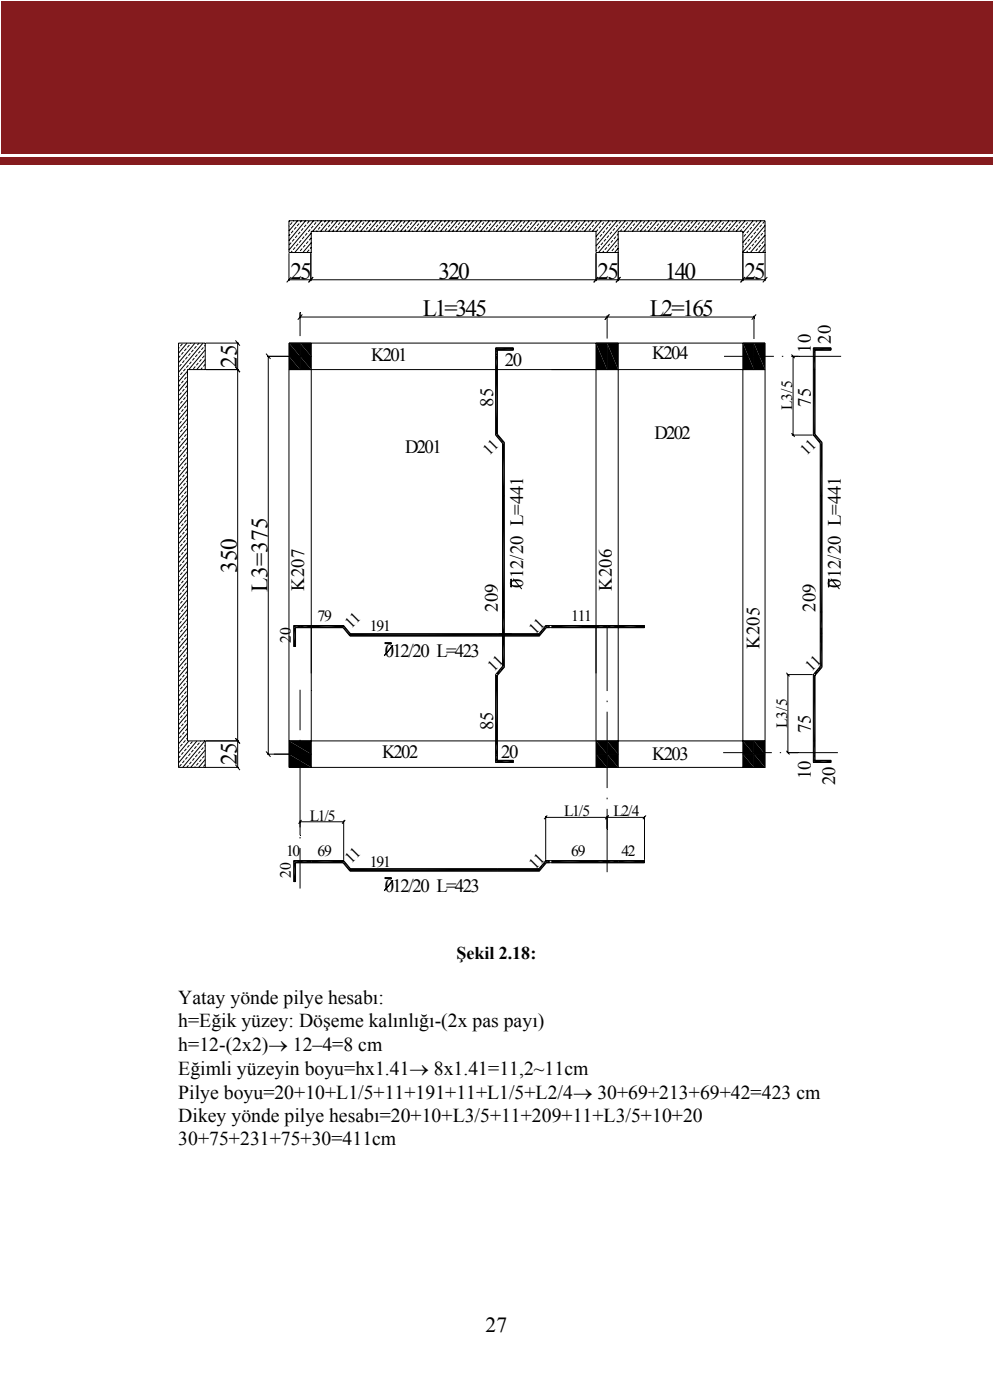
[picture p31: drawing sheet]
<svg xmlns="http://www.w3.org/2000/svg" width="195mm" height="275mm" viewBox="0 0 195 275" stroke-linecap="round" stroke-linejoin="round" font-family="sans-serif">
<defs><g id="words">
<g font-size="4.6">
<text x="57.1" y="54.8">25</text>
<text x="86.1" y="54.8">320</text>
<text x="117.4" y="54.8">25</text>
<text x="130.6" y="54.8">140</text>
<text x="146.3" y="54.8">25</text>
<text x="83.1" y="62.1">L1=345</text>
<text x="127.6" y="62.1">L2=165</text>
<text x="46.5" y="72.3" transform="rotate(-90 46.5 72.3)">25</text>
<text x="46.5" y="112.6" transform="rotate(-90 46.5 112.6)">350</text>
<text x="52.5" y="116.4" transform="rotate(-90 52.5 116.4)">L3=375</text>
<text x="46.5" y="150.4" transform="rotate(-90 46.5 150.4)">25</text>
</g>
<text font-size="4.2" x="95.4" y="261.7">27</text>
<g font-size="3.9">
<text x="35" y="197.3">Yatay yönde pilye hesabı:</text>
<text x="35" y="201.8">h=Eğik yüzey: Döşeme kalınlığı-(2x pas payı)</text>
<text x="35" y="206.5">h=12-(2x2)→ 12–4=8 cm</text>
<text x="35" y="211.3">Eğimli yüzeyin boyu=hx1.41→ 8x1.41=11,2~11cm</text>
<text x="35" y="216">Pilye boyu=20+10+L1/5+11+191+11+L1/5+L2/4→ 30+69+213+69+42=423 cm</text>
<text x="35" y="220.5">Dikey yönde pilye hesabı=20+10+L3/5+11+209+11+L3/5+10+20</text>
<text x="35" y="225">30+75+231+75+30=411cm</text>
</g>
<g font-size="3.7">
<text x="72.9" y="71">K201</text>
<text x="99.2" y="71.9">20</text>
<text x="128.1" y="70.7">K204</text>
<text x="159.3" y="69.3" transform="rotate(-90 159.3 69.3)">10</text>
<text x="163.3" y="67.6" transform="rotate(-90 163.3 67.6)">20</text>
<text x="96.9" y="80" transform="rotate(-90 96.9 80)">85</text>
<text x="159.3" y="80" transform="rotate(-90 159.3 80)">75</text>
<text x="79.6" y="88.9">D201</text>
<text x="128.6" y="86.3">D202</text>
<text x="59.8" y="116.1" transform="rotate(-90 59.8 116.1)">K207</text>
<text x="102.8" y="115.5" transform="rotate(-90 102.8 115.5)">012/20 L=441</text>
<text x="120.2" y="116.1" transform="rotate(-90 120.2 116.1)">K206</text>
<text x="165.2" y="115.5" transform="rotate(-90 165.2 115.5)">012/20 L=441</text>
<text x="97.8" y="120.2" transform="rotate(-90 97.8 120.2)">209</text>
<text x="160.2" y="120.2" transform="rotate(-90 160.2 120.2)">209</text>
<text x="75.6" y="129.2">012/20 L=423</text>
<text x="149.2" y="127.5" transform="rotate(-90 149.2 127.5)">K205</text>
<text x="96.9" y="143.5" transform="rotate(-90 96.9 143.5)">85</text>
<text x="75.1" y="149.1">K202</text>
<text x="98.5" y="149">20</text>
<text x="128.1" y="149.3">K203</text>
<text x="159.3" y="144.1" transform="rotate(-90 159.3 144.1)">75</text>
<text x="159.3" y="153.2" transform="rotate(-90 159.3 153.2)">10</text>
<text x="164.1" y="154.4" transform="rotate(-90 164.1 154.4)">20</text>
<text x="75.6" y="175.4">012/20 L=423</text>
</g>
<text font-size="3.5" x="89.7" y="188.5">Şekil 2.18:</text>
<g font-size="3.1">
<text x="155.6" y="80.6" transform="rotate(-90 155.6 80.6)">L3/5</text>
<text x="96.1" y="89.6" transform="rotate(-45 96.1 89.6)">11</text>
<text x="158.5" y="89.6" transform="rotate(-45 158.5 89.6)">11</text>
<text x="62.4" y="122.1">79</text>
<text x="69" y="123.7" transform="rotate(-45 69 123.7)">11</text>
<text x="72.7" y="124.1">191</text>
<text x="105.1" y="124.8" transform="rotate(-45 105.1 124.8)">11</text>
<text x="112.2" y="122">111</text>
<text x="57.1" y="126.4" transform="rotate(-90 57.1 126.4)">20</text>
<text x="97" y="132.2" transform="rotate(-45 97 132.2)">11</text>
<text x="159.4" y="132.2" transform="rotate(-45 159.4 132.2)">11</text>
<text x="154.6" y="143.1" transform="rotate(-90 154.6 143.1)">L3/5</text>
<text x="60.9" y="161.4">L1/5</text>
<text x="110.8" y="160.4">L1/5</text>
<text x="120.5" y="160.4">L2/4</text>
<text x="56.2" y="168.3">10</text>
<text x="57.1" y="172.6" transform="rotate(-90 57.1 172.6)">20</text>
<text x="62.4" y="168.3">69</text>
<text x="69" y="169.9" transform="rotate(-45 69 169.9)">11</text>
<text x="72.7" y="170.3">191</text>
<text x="105.1" y="171" transform="rotate(-45 105.1 171)">11</text>
<text x="112.2" y="168.2">69</text>
<text x="122.1" y="168.2">42</text>
</g>
</g></defs>
<g fill="#851b1e">
<path d="M.1 .2h194.9v30h-194.9z"/>
<path d="M0 30.9h195v1.5h-195z"/>
</g>
<g fill="#000">
<path d="M56.8 67.4l2.1 2.6h-2.1zM56.8 67.4h2.1v2.6zM56.8 70l2.1 2.6h-2.1zM56.8 70h2.1v2.6zM58.9 67.4l2.3 2.6h-2.3zM58.9 67.4h2.3v2.6zM58.9 70l2.3 2.6h-2.3zM58.9 70h2.3v2.6zM97.4 72.6h.3zM97.4 68.8l.3 1.1h-.3zM97.4 68.8h.3v1.1zM117.1 67.4l2.2 5.2h-2.2z"/>
<path d="M117.1 67.4h2.2v5.2zM119.3 67.4l2.2 5.2h-2.2zM119.3 67.4h2.2v5.2zM145.9 67.4l2.2 5.2h-2.2zM145.9 67.4h2.2v5.2zM148.1 67.4l2.2 5.2h-2.2zM148.1 67.4h2.2v5.2zM159.8 72.6h.3zM159.8 68.8l.3 1.1h-.3zM159.8 68.8h.3v1.1zM97.4 85.3l.5 .2h-.5zM97.4 85.3h.3l.2 .2z"/>
<path d="M97.4 85.5l1.7 1.4h-.5zM97.4 85.5h.5l1.2 1.4zM98.6 86.9l.5 .2h-.4zM98.6 86.9h.5v.2zM98.7 97.4h.4zM159.8 85.3l.5 .2h-.5zM159.8 85.3h.3l.2 .2zM159.8 85.5l1.7 1.4h-.5zM159.8 85.5h.5l1.2 1.4zM161 86.9l.5 .2h-.4zM161 86.9h.5v.2zM161.1 97.4h.4z"/>
<path d="M100.4 113.9h.1zM100.4 113.9l.1 1.4h-.1zM100.4 113.9h.1v1.4zM100.4 115.3h.1zM162.8 113.9h.1zM162.8 113.9l.1 1.4h-.1zM162.8 113.9h.1v1.4zM162.8 115.3h.1zM57.7 123h1.2zM57.7 123l1.2 .4h-1.2zM57.7 123h1.2v.4zM57.7 127.1h.4z"/>
<path d="M58.1 123.4h.8zM67.4 123.4l1.5 1.2h-.5zM67.4 123.4h.5l1 1.2zM75.6 126.3h1.3zM75.6 126.3l1.3 .2h-1.3zM75.6 126.3h1.3v.2zM75.6 126.5h1.3zM97.4 132.8h.3zM97.6 132.4h.4zM98.6 131.1l-.6 1.3h-.4zM98.6 131.1h.5l-1.1 1.3zM98.7 120.2h.4z"/>
<path d="M98.7 124.6h.4zM98.7 125h.4zM98.7 131l.4 .1h-.5zM98.7 131h.4v.1zM98.7 124.4l.4 .2h-.4zM98.7 124.4h.4v.2zM106.8 123.4l-.5 1.2h-.4zM106.8 123.4h.6l-1.1 1.2zM107.2 123h.8zM107.2 123l.8 .4h-1.2zM107.2 123h.8v.4zM107.4 123.4h.6z"/>
<path d="M159.8 132.8h.3zM160 132.4h.4zM161 131.1l-.6 1.3h-.4zM161 131.1h.5l-1.1 1.3zM161.1 120.2h.4zM161.1 124.6h.4zM161.1 125h.4zM161.1 131l.4 .1h-.5zM161.1 131h.4v.1zM161.1 124.4l.4 .2h-.4zM161.1 124.4h.4v.2zM161.1 126.3h.4z"/>
<path d="M161.1 123.4h.4zM56.8 145.6l4.4 2.6h-4.4zM56.8 145.6h4.4v2.6zM56.8 148.2l4.4 2.6h-4.4zM56.8 148.2h4.4v2.6zM97.4 145.6h.3zM97.4 148.2l.3 1.3h-.3zM97.4 148.2h.3v1.3zM97.4 149.5h.3zM97.4 149.5l.3 .4h-.3zM97.4 149.5h.3v.4zM97.4 149.9h.3z"/>
<path d="M117.1 145.6l2.2 2.6h-2.2zM117.1 145.6h2.2v2.6zM117.1 148.2l2.2 2.6h-2.2zM117.1 148.2h2.2v2.6zM119.3 145.6l2.2 2.6h-2.2zM119.3 145.6h2.2v2.6zM119.3 148.2l2.2 2.6h-2.2zM119.3 148.2h2.2v2.6zM145.9 145.6l2.2 2.6h-2.2zM145.9 145.6h2.2v2.6zM145.9 148.2l2.2 2.6h-2.2zM145.9 148.2h2.2v2.6z"/>
<path d="M148.1 145.6l2.2 2.6h-2.2zM148.1 145.6h2.2v2.6zM148.1 148.2l2.2 2.6h-2.2zM148.1 148.2h2.2v2.6zM159.8 145.6h.3zM159.8 148.2l.3 1.3h-.3zM159.8 148.2h.3v1.3zM159.8 149.5h.3zM159.8 149.5l.3 .4h-.3zM159.8 149.5h.3v.4zM159.8 149.9h.3zM57.7 169.2h1.2z"/>
<path d="M57.7 169.2l1.2 .4h-1.2zM57.7 169.2h1.2v.4zM57.7 173.3h.4zM58.1 169.6h.8zM67.4 169.6l1.5 1.2h-.5zM67.4 169.6h.5l1 1.2zM75.6 172.5h1.3zM75.6 172.5l1.3 .2h-1.3zM75.6 172.5h1.3v.2zM75.6 172.7h1.3zM106.8 169.6l-.5 1.2h-.4zM106.8 169.6h.6l-1.1 1.2z"/>
<path d="M107.2 169.2h.8zM107.2 169.2l.8 .4h-1.2zM107.2 169.2h.8v.4zM107.4 169.6h.6z"/>
</g>
<g fill="none" stroke="#000" stroke-width=".2">
<path d="M56.8 43.4h93.5v6.2h-4.4v-4.1h-24.4v4.1h-4.4v-4.1h-55.9v4.1h-4.4zM56.8 49.8v5.4M56.8 55h93.5M56.8 44.4v.1M56.9 43.4l-.1 .1M57 46l-.2 .3M57.2 47.7l-.4 .5M57.2 54.5l-.9 1M57.4 43.7l-.4 .5M57.4 49.3l-.3 .3M57.6 45.3l-.4 .5M57.7 43.4l-.1 .1"/>
<path d="M57.8 47l-.4 .5M58 48.6l-.4 .5M58.2 44.6l-.4 .5M58.4 46.3l-.4 .5M58.5 43.4l-1.7 2M58.6 47.9l-.4 .5M58.8 43.9l-.4 .5M58.8 49.5l-.1 .1M59 45.6l-.4 .4M59.2 47.2l-.4 .5M59.2 43.4l-.2 .3M59.4 48.8l-.4 .5"/>
<path d="M59.6 44.9l-.4 .4M59.8 46.5l-.4 .5M60 48.2l-.4 .4M60 43.4l-3.2 3.9M60.2 44.2l-.4 .4M60.3 45.8l-.3 .5M60.6 47.5l-.4 .4M60.7 43.5l-.4 .4M60.7 49.1l-.4 .4M60.9 45.1l-.3 .5M61.1 49.8v5.4M61.1 46.8l-.4 .4"/>
<path d="M61.2 45.8l-3.3 3.8M61.2 47.7l-1.7 1.9M61.2 49.5l-.1 .1M61.2 48.6l-.3 .2M61.5 54.5l-.9 1M61.5 44.4l-.4 .5M61.6 43.4l-4.8 5.7M62.1 43.7l-.4 .5M62.3 45.3l-.1 .2M62.4 43.4l-.1 .1M62.9 44.6l-.4 .5M63.2 43.4l-1.8 2.1"/>
<path d="M63.5 43.9l-.4 .5M64 43.4l-.3 .3M64.3 44.9l-.4 .4M64.7 43.4l-1.7 2.1M64.9 44.2l-.4 .4M65.4 43.5l-.3 .4M65.6 45.1l-.2 .4M66.2 44.4l-.4 .5M66.3 43.4l-1.7 2.1M66.8 43.7l-.4 .5M67 45.3l-.1 .2M67.1 43.4l-.1 .1"/>
<path d="M67.6 44.6l-.4 .5M67.9 43.4l-1.8 2.1M68.2 43.9l-.4 .5M68.7 43.4l-.3 .3M69 44.9l-.4 .4M69.4 43.4l-1.7 2.1M69.6 44.2l-.4 .4M70.2 43.5l-.4 .4M70.4 45.1l-.3 .4M71 44.4l-.5 .5M71 43.4l-1.7 2.1M71.5 43.7l-.4 .5"/>
<path d="M71.7 45.3l-.1 .2M71.8 43.4l-.1 .1M72.3 44.6l-.4 .5M72.6 43.4l-1.8 2.1M72.9 43.9l-.4 .5M73.4 43.4l-.3 .3M73.7 44.9l-.4 .4M74.2 43.4l-1.8 2.1M74.3 44.2l-.4 .4M74.9 43.5l-.4 .4M75.1 45.1l-.3 .4M75.6 44.4l-.3 .5"/>
<path d="M75.7 43.4l-1.7 2.1M76.2 43.7l-.3 .5M76.4 45.3l-.1 .2M76.5 43.4l-.1 .1M77 44.6l-.4 .5M77.3 43.4l-1.8 2.1M77.6 43.9l-.4 .5M78.1 43.4l-.3 .3M78.4 44.9l-.4 .4M78.9 43.4l-1.8 2.1M79 44.2l-.4 .4M79.6 43.5l-.4 .4"/>
<path d="M79.8 45.1l-.3 .4M80.4 44.4l-.4 .5M80.5 43.4l-1.8 2.1M80.9 43.7l-.3 .5M81.2 45.3l-.2 .2M81.2 43.4v.1M81.7 44.6l-.4 .5M82 43.4l-1.7 2.1M82.3 43.9l-.4 .5M82.8 43.4l-.3 .3M83.1 44.9l-.4 .4M83.6 43.4l-1.8 2.1"/>
<path d="M83.7 44.2l-.4 .4M84.3 43.5l-.4 .4M84.5 45.1l-.3 .4M85.1 44.4l-.4 .5M85.2 43.4l-1.8 2.1M85.7 43.7l-.4 .5M85.9 45.3l-.2 .2M85.9 43.4v.1M86.4 44.6l-.3 .5M86.7 43.4l-1.7 2.1M87 43.9l-.3 .5M87.5 43.4l-.3 .3"/>
<path d="M87.8 44.9l-.4 .4M88.3 43.4l-1.7 2.1M88.4 44.2l-.4 .4M89 43.5l-.4 .4M89.2 45.1l-.3 .4M89.8 44.4l-.4 .5M89.9 43.4l-1.8 2.1M90.4 43.7l-.4 .5M90.6 45.3l-.1 .2M90.7 43.4l-.1 .1M91.2 44.6l-.4 .5M91.4 43.4l-1.7 2.1"/>
<path d="M91.8 43.9l-.4 .5M92.2 43.4l-.3 .3M92.5 44.9l-.4 .4M93 43.4l-1.8 2.1M93.1 44.2l-.4 .4M93.7 43.5l-.4 .4M93.9 45.1l-.3 .4M94.5 44.4l-.4 .5M94.6 43.4l-1.8 2.1M95.1 43.7l-.4 .5M95.3 45.3l-.1 .2M95.4 43.4l-.1 .1"/>
<path d="M95.9 44.6l-.4 .5M96.1 43.4l-1.7 2.1M96.5 43.9l-.4 .5M96.9 43.4l-.2 .3M97.2 44.9l-.3 .4M97.7 43.4l-1.7 2.1M97.8 44.2l-.3 .4M98.4 43.5l-.4 .4M98.6 45.1l-.3 .4M99.2 44.4l-.4 .5M99.3 43.4l-1.8 2.1M99.8 43.7l-.4 .5"/>
<path d="M100 45.3l-.1 .2M100.1 43.4l-.1 .1M100.6 44.6l-.4 .5M100.9 43.4l-1.8 2.1M101.2 43.9l-.4 .5M101.6 43.4l-.2 .3M102 44.9l-.4 .4M102.4 43.4l-1.7 2.1M102.6 44.2l-.4 .4M103.1 43.5l-.4 .4M103.3 45.1l-.3 .4M103.9 44.4l-.4 .5"/>
<path d="M104 43.4l-1.7 2.1M104.5 43.7l-.4 .5M104.7 45.3l-.1 .2M104.8 43.4l-.1 .1M105.3 44.6l-.4 .5M105.6 43.4l-1.8 2.1M105.9 43.9l-.4 .5M106.3 43.4l-.2 .3M106.7 44.9l-.4 .4M107.1 43.4l-1.7 2.1M107.3 44.2l-.4 .4M107.8 43.5l-.3 .4"/>
<path d="M108 45.1l-.3 .4M108.6 44.4l-.4 .5M108.7 43.4l-1.7 2.1M109.2 43.7l-.4 .5M109.4 45.3l-.1 .2M109.5 43.4l-.1 .1M110 44.6l-.4 .5M110.3 43.4l-1.8 2.1M110.6 43.9l-.4 .5M111.1 43.4l-.3 .3M111.4 44.9l-.4 .4M111.8 43.4l-1.7 2.1"/>
<path d="M112 44.2l-.4 .4M112.5 43.5l-.3 .4M112.8 45.1l-.3 .4M113.3 44.4l-.4 .5M113.4 43.4l-1.7 2.1M113.9 43.7l-.4 .5M114.1 45.3l-.1 .2M114.2 43.4l-.1 .1M114.7 44.6l-.4 .5M115 43.4l-1.8 2.1M115.3 43.9l-.4 .5M115.8 43.4l-.3 .3"/>
<path d="M116.1 44.9l-.4 .4M116.5 43.4l-1.7 2.1M116.7 44.2l-.4 .4M117.1 49.8v5.4M117.3 43.5l-.4 .4M117.3 49.1l-.2 .2M117.5 45.1l-.4 .5M117.5 54.5l-.9 1M117.7 46.8l-.4 .4M117.9 48.4l-.4 .4M118 44.4l-.3 .5M118.1 43.4l-1.7 2.1"/>
<path d="M118.3 46l-.4 .5M118.4 47.7l-.4 .5M118.6 43.7l-.3 .5M118.6 49.3l-.2 .3M118.8 45.3l-.4 .5M118.9 43.4l-.1 .1M119 47l-.4 .5M119.2 48.6l-.4 .5M119.4 44.6l-.4 .5M119.6 46.3l-.4 .5M119.7 43.4l-2.6 3.1M119.8 47.9l-.4 .5"/>
<path d="M120 43.9l-.4 .5M120 49.5v.1M120.2 45.6l-.4 .4M120.4 47.2l-.4 .5M120.5 43.4l-.3 .3M120.6 48.8l-.4 .5M120.8 44.9l-.4 .4M121 46.5l-.4 .5M121.2 48.2l-.4 .4M121.3 43.4l-4.2 5M121.4 44.2l-.4 .4M121.5 49.8v5.4"/>
<path d="M121.5 46.9l-2.3 2.7M121.5 48.8l-.8 .8M121.5 46l-.3 .3M121.5 47.8l-.1 .1M121.9 54.5l-.9 1M122 43.5l-.4 .4M122.2 45.1l-.3 .4M122.8 44.4l-.4 .5M122.9 43.4l-5.3 6.2M123.3 43.7l-.3 .5M123.5 45.3l-.1 .2M123.6 43.4l-.1 .1"/>
<path d="M124.1 44.6l-.4 .5M124.4 43.4l-1.7 2.1M124.7 43.9l-.4 .5M125.2 43.4l-.3 .3M125.5 44.9l-.4 .4M126 43.4l-1.8 2.1M126.1 44.2l-.4 .4M126.7 43.5l-.4 .4M126.9 45.1l-.3 .4M127.5 44.4l-.4 .5M127.6 43.4l-1.8 2.1M128.1 43.7l-.4 .5"/>
<path d="M128.3 45.3l-.2 .2M128.3 43.4v.1M128.8 44.6l-.3 .5M129.1 43.4l-1.7 2.1M129.4 43.9l-.3 .5M129.9 43.4l-.3 .3M130.2 44.9l-.4 .4M130.7 43.4l-1.8 2.1M130.8 44.2l-.4 .4M131.4 43.5l-.4 .4M131.6 45.1l-.3 .4M132.2 44.4l-.4 .5"/>
<path d="M132.3 43.4l-1.8 2.1M132.8 43.7l-.4 .5M133 45.3l-.1 .2M133 43.4v.1M133.6 44.6l-.4 .5M133.8 43.4l-1.7 2.1M134.2 43.9l-.4 .5M134.6 43.4l-.3 .3M134.9 44.9l-.4 .4M135.4 43.4l-1.8 2.1M135.5 44.2l-.4 .4M136.1 43.5l-.4 .4"/>
<path d="M136.3 45.1l-.3 .4M136.9 44.4l-.4 .5M137 43.4l-1.8 2.1M137.5 43.7l-.4 .5M137.7 45.3l-.1 .2M137.8 43.4l-.1 .1M138.3 44.6l-.4 .5M138.5 43.4l-1.7 2.1M138.9 43.9l-.4 .5M139.3 43.4l-.3 .3M139.6 44.9l-.4 .4M140.1 43.4l-1.7 2.1"/>
<path d="M140.2 44.2l-.4 .4M140.8 43.5l-.4 .4M141 45.1l-.3 .4M141.6 44.4l-.4 .5M141.7 43.4l-1.8 2.1M142.2 43.7l-.4 .5M142.4 45.3l-.1 .2M142.5 43.4l-.1 .1M143 44.6l-.4 .5M143.2 43.4l-1.7 2.1M143.6 43.9l-.4 .5M144 43.4l-.2 .3"/>
<path d="M144.4 44.9l-.4 .4M144.8 43.4l-1.7 2.1M144.9 44.2l-.4 .4M145.5 43.5l-.4 .4M145.7 45.1l-.3 .4M145.9 49.8v5.4M146.1 48.4l-.2 .2M146.3 44.4l-.4 .5M146.4 54.5l-.9 1M146.4 43.4l-1.8 2.1M146.5 46l-.4 .5M146.7 47.7l-.4 .5"/>
<path d="M146.9 43.7l-.4 .5M146.9 49.3l-.3 .3M147.1 45.3l-.4 .5M147.2 43.4l-.1 .1M147.3 47l-.4 .5M147.5 48.6l-.4 .5M147.7 44.6l-.4 .5M147.9 46.3l-.4 .5M148 43.4l-2.1 2.4M148.1 47.9l-.4 .5M148.3 43.9l-.4 .5M148.3 49.5l-.1 .1"/>
<path d="M148.5 45.6l-.4 .4M148.7 47.2l-.4 .5M148.7 43.4l-.2 .3M148.9 48.8l-.4 .5M149.1 44.9l-.4 .4M149.2 46.5l-.3 .5M149.5 48.2l-.4 .4M149.5 43.4l-3.6 4.3M149.6 44.2l-.4 .4M149.8 45.8l-.3 .5M150 47.5l-.4 .4M150.2 43.5l-.4 .4"/>
<path d="M150.2 49.1l-.4 .4M150.3 49.8v5.4M150.3 44.3l-4.4 5.2M150.3 46.2l-2.9 3.4M150.3 48.1l-1.3 1.5M150.3 45.3l-.3 .3M150.3 47.1l-.1 .1M150.7 54.5l-.8 1M35.1 67.4h5.2v5.2h-3.5v73h3.5v5.2h-5.2zM35.2 67.4l-.1 .2M35.2 68.3l-.1 .2M35.2 73.9l-.1 .2"/>
<path d="M35.2 79.5l-.1 .2M35.4 69.9l-.3 .5M35.4 75.5l-.3 .5M35.6 71.6l-.4 .4M35.6 77.2l-.4 .4M35.8 67.6l-.4 .4M35.8 73.2l-.4 .5M35.8 78.8l-.4 .5M36 69.2l-.4 .5M36 74.8l-.4 .5M36.2 70.8l-.4 .5M36.2 76.5l-.4 .4"/>
<path d="M36.4 72.5l-.4 .5M36.4 78.1l-.4 .5M36.6 68.5l-.4 .5M36.6 74.1l-.4 .5M36.6 79.8l-.4 .4M36.7 67.4l-1.6 2M36.8 70.1l-.4 .5M36.8 75.8l-.4 .4M36.8 73.9h.1M36.8 73l-1.7 2M36.8 74.8l-1.7 2.1M36.8 76.7l-1.7 2.1"/>
<path d="M36.8 78.6l-1.7 2M36.8 77.6l-.2 .3M36.8 79.5h.1M37 71.8l-.4 .5M37.2 67.8l-.4 .5M37.4 69.4l-.4 .5M37.5 67.4l-.1 .2M37.6 71.1l-.4 .5M38 68.7l-.4 .5M38.2 70.4l-.4 .4M38.3 67.4l-3.2 3.9M38.4 72l-.4 .5"/>
<path d="M38.6 68l-.4 .5M38.8 69.7l-.4 .4M39 71.3l-.4 .5M39.1 67.4l-.3 .4M39.4 69l-.4 .4M39.6 70.6l-.4 .5M39.8 72.3l-.4 .3M39.9 67.4l-4.8 5.8M40 68.3l-.4 .4M40.2 69.9l-.4 .5M40.3 68.8l-3.2 3.8M40.3 70.7l-1.6 1.9"/>
<path d="M40.3 72.5l-.1 .1M40.3 67.8l-.1 .2M40.3 71.6l-.3 .4M40.4 72.6h6.5M40.4 67.4h6.5M46.2 66.9l.9 1M46.2 72.1l.9 1M46.7 67.4v83.4M52.3 69.5l.8 1M52.5 70h8.7M52.7 70v78.2M56.8 67.4h93.5v83.4h-93.5z"/>
<path d="M56.8 72.6h93.5M58.9 61.4v4.7M58.9 67.9v4.7M58.9 62.3h89.2M59.4 61.8l-.9 1M61.2 67.4v83.4h-4.4M117.1 67.4v83.4h4.4v-83.4M119.3 62.1v.1M119.3 62.3v4.2M119.3 68.4v4.2M119.7 61.8l-.9 1M142.2 70h9.8"/>
<path d="M145.9 67.4v83.4h4.4M148.1 62.1v.3M148.1 62.5v4.1M148.1 68.5v4.1M148.5 61.8l-.8 1M153.6 70h.3M155.4 70h9.8M155.5 69.7l.6 .7M155.8 70v15.5M35.2 85.1l-.1 .2M35.2 90.8l-.1 .2M35.2 96.4l-.1 .2"/>
<path d="M35.4 81.2l-.3 .4M35.4 86.8l-.3 .4M35.4 92.4l-.3 .4M35.4 98l-.3 .4M35.6 82.8l-.4 .5M35.6 88.4l-.4 .5M35.6 94l-.4 .5M35.6 99.6l-.4 .5M35.8 84.4l-.4 .5M35.8 90l-.4 .5M35.8 95.7l-.4 .4M36 80.5l-.4 .4"/>
<path d="M36 86.1l-.4 .4M36 91.7l-.4 .5M36 97.3l-.4 .5M36.2 82.1l-.4 .4M36.2 87.7l-.4 .5M36.2 93.3l-.4 .5M36.2 98.9l-.4 .5M36.4 83.7l-.4 .5M36.4 89.3l-.4 .5M36.4 95l-.4 .4M36.6 85.4l-.4 .4M36.6 91l-.4 .5"/>
<path d="M36.6 96.6l-.4 .5M36.8 81.4l-.4 .5M36.8 85.1h.1M36.8 87l-.4 .5M36.8 92.6l-.4 .5M36.8 98.2l-.4 .5M36.8 80.4l-1.7 2.1M36.8 82.3l-1.7 2.1M36.8 84.2l-1.7 2.1M36.8 86.1l-1.7 2M36.8 87.9l-1.7 2.1M36.8 89.8l-1.7 2.1"/>
<path d="M36.8 91.7l-1.7 2.1M36.8 93.6l-1.7 2M36.8 95.4l-1.7 2.1M36.8 97.3l-1.7 2.1M36.8 99.2l-1.7 2.1M36.8 83.2l-.2 .3M36.8 88.9l-.2 .2M36.8 90.7v.1M36.8 94.5l-.2 .2M36.8 96.3v.1M155.5 85.2l.6 .7M155.6 85.5h4.1"/>
<path d="M35.2 102l-.1 .2M35.2 107.6l-.1 .2M35.2 113.2l-.1 .2M35.2 118.8l-.1 .2M35.4 103.6l-.3 .5M35.4 109.2l-.3 .5M35.4 114.9l-.3 .4M35.6 105.3l-.4 .4M35.6 110.9l-.4 .4M35.6 116.5l-.4 .5M35.8 101.3l-.4 .4M35.8 106.9l-.4 .5"/>
<path d="M35.8 112.5l-.4 .5M35.8 118.1l-.4 .5M36 119.8l-.4 .4M36 102.9l-.4 .5M36 108.5l-.4 .5M36 114.1l-.4 .5M36.2 104.6l-.4 .4M36.2 110.2l-.4 .4M36.2 115.8l-.4 .5M36.4 100.6l-.4 .4M36.4 106.2l-.4 .5M36.4 111.8l-.4 .5"/>
<path d="M36.4 117.4l-.4 .5M36.6 102.2l-.4 .5M36.6 107.8l-.4 .5M36.6 113.5l-.4 .4M36.6 119.1l-.4 .4M36.8 102h.1M36.8 103.8l-.4 .5M36.8 109.5l-.4 .4M36.8 113.2h.1M36.8 115.1l-.4 .5M36.8 104.8l-1.7 2.1M36.8 101l-1.7 2.1"/>
<path d="M36.8 102.9l-1.7 2.1M36.8 106.7l-1.7 2.1M36.8 108.5l-1.7 2.1M36.8 110.4l-1.7 2.1M36.8 112.3l-1.7 2.1M36.8 114.1l-1.7 2.1M36.8 116l-1.7 2.1M36.8 117.9l-1.7 2.1M36.8 119.8l-1.7 2.1M36.8 100.1l-.2 .2M36.8 105.7l-.2 .3M36.8 107.6h.1"/>
<path d="M36.8 111.3l-.2 .3M36.8 117l-.2 .2M36.8 118.8h.1M100.4 113.9h.1v1.4h-.1zM100.4 113.9h.1M100.8 113.7l1.7 2.1M100.8 110.9v.1M162.8 113.9h.1v1.4h-.1zM162.8 113.9h.1M163.2 113.7l1.7 2.1M163.2 110.9v.1M164.9 113h.1"/>
<path d="M35.2 124.5l-.1 .1M35.2 130.1l-.1 .2M35.2 135.7l-.1 .2M35.4 120.5l-.3 .4M35.4 126.1l-.3 .4M35.4 131.7l-.3 .4M35.4 137.3l-.3 .5M35.6 122.1l-.4 .5M35.6 127.7l-.4 .5M35.6 133.3l-.4 .5M35.6 139l-.4 .4M35.8 123.8l-.4 .4"/>
<path d="M35.8 129.4l-.4 .4M35.8 135l-.4 .4M36 125.4l-.4 .5M36 131l-.4 .5M36 136.6l-.4 .5M36.2 121.4l-.4 .5M36.2 127l-.4 .5M36.2 132.6l-.4 .5M36.2 138.3l-.4 .4M36.4 123l-.4 .5M36.4 128.7l-.4 .4M36.4 134.3l-.4 .5"/>
<path d="M36.4 139.9l-.4 .5M36.6 124.7l-.4 .5M36.6 130.3l-.4 .5M36.6 135.9l-.4 .5M36.8 120.7l-.4 .5M36.8 126.3l-.4 .5M36.8 130.1h.1M36.8 132l-.4 .4M36.8 137.6l-.4 .4M36.8 121.6l-1.7 2.1M36.8 123.5l-1.7 2.1M36.8 125.4l-1.7 2.1"/>
<path d="M36.8 127.3l-1.7 2M36.8 129.1l-1.7 2.1M36.8 131l-1.7 2.1M36.8 132.9l-1.7 2.1M36.8 134.7l-1.7 2.1M36.8 136.6l-1.7 2.1M36.8 138.5l-1.7 2.1M36.8 122.6l-.2 .2M36.8 124.4v.1M36.8 128.2l-.2 .2M36.8 133.8l-.2 .2M36.8 135.7h.1"/>
<path d="M36.8 139.4l-.2 .3M58.9 135.6v7.9M75.5 128.9h.1M75.6 126.3h1.3v.2h-1.3zM75.6 126.3v.2M77.2 126.8l-1.7 2.1zM97.6 132.9l1.5-1.8v-44.2l-1.4-1.6v-16.5h3.2v-.4h-3.5v17.1l1.3 1.6v43.9l-1.3 1.6v17.3h3.5v-.4h-3.5M97.7 132.6v17.3M97.8 125h8.2l1.4-1.6h11.9v12.4M108.3 123.4h18.3v-.4h-19.4l-1.3 1.6h-37l-1.4-1.6h-9.8v4.1h.4v-3.7h9.3l1.3 1.6h37.3M119.3 137.7v.3M119.3 139.9v15"/>
<path d="M154.5 132.2l.6 .7M154.6 132.6h5.1M154.8 132.6v15.3M160 132.9l1.5-1.8v-44.2l-1.4-1.6v-16.5h3.2v-.4h-3.5v17.1l1.3 1.6v43.9l-1.3 1.6v17.3h3.5v-.4h-3.5M160.1 132.6v17.3M35.2 141.3l-.1 .2M35.2 146.9l-.1 .2M35.4 142.9l-.3 .5M35.4 148.6l-.3 .4M35.6 144.6l-.4 .5M35.6 150.2l-.4 .5M35.8 140.6l-.4 .5"/>
<path d="M35.8 146.2l-.4 .5M36 142.2l-.4 .5M36 147.8l-.4 .5M36.2 143.9l-.4 .5M36.2 149.5l-.4 .5M36.4 145.5l-.4 .5M36.6 141.5l-.4 .5M36.6 147.2l-.4 .4M36.8 143.2l-.4 .5M36.8 148.8l-.4 .5M36.8 140.4l-1.7 2M36.8 142.2l-1.7 2.1"/>
<path d="M36.8 144.1l-1.7 2.1M36.8 141.3h.1M36.8 145.1l-.2 .2M37 150.4l-.3 .4M37.1 145.6l-2 2.5M37.2 146.4l-.4 .5M37.4 148.1l-.4 .5M37.6 149.7l-.4 .5M37.8 145.8l-.4 .4M38 147.4l-.4 .4M38.2 149l-.4 .5M38.4 150.7l-.2 .1"/>
<path d="M38.6 146.7l-.4 .5M38.7 145.6l-3.6 4.3M38.8 148.3l-.4 .5M39 150l-.4 .4M39.2 146l-.4 .4M39.4 147.6l-.4 .5M39.5 145.6l-.1 .2M39.6 149.3l-.4 .4M40 146.9l-.4 .5M40.2 148.6l-.4 .4M40.3 145.6l-4.4 5.2M40.3 147.4l-2.8 3.4"/>
<path d="M40.3 149.3l-1.3 1.5M40.3 146.5l-.1 .2M40.3 150.2l-.3 .5M40.4 145.6h6.5M40.4 150.8h6.5M46.2 145.1l.9 1M46.2 150.3l.9 1.1M52.3 147.7l.8 1.1M52.5 148.2h8.7M56.8 145.6h93.5M58.9 145.4v.3M58.9 147.6v16.6"/>
<path d="M117.1 148.2h4.4M119.3 156.8v.3M119.3 159v12.4M142.1 147.9h9.5M145.9 148.2h4.4M153.2 147.9h.3M154.5 147.6l.6 .7M154.6 147.9h10M58.9 164.5v.3M58.9 166.7v7.9M58.9 161.5h8.6M59.2 161.2l-.5 .7"/>
<path d="M67.5 161.3v7.7M67.5 161.5l-.3 .4M67.8 161.2l-.3 .3M75.6 172.5h1.3v.2h-1.3zM75.6 172.5v.2M77.2 173.1l-1.7 2M106.9 161l.3-.3h19.4l-.3 .3M107.2 160.4v8.6M107.5 160.3l-.3 .3M108.3 169.6h18.3v-.4h-19.4l-1.3 1.6h-37l-1.4-1.6h-9.8v4.1h.4v-3.7h9.3l1.3 1.6h37.3M119.3 169.6h-11.9l-1.4 1.6h-8.2M119.3 160.7l-.3 .3"/>
<path d="M119.6 160.3l-.3 .3M126.6 160.4v8.6M126.9 160.3l-.3 .3"/>
</g>
<path d="M97.5 69.9v15.4M98.9 87.1v37.5M161.3 87.1v43.9M57.9 123.4v3.7M97.5 132.8v15.4M98.9 125v6M57.9 169.6v3.7" fill="none" stroke="#000" stroke-width=".36"/>
<path d="M58.9 123.2h9M68.4 124.8h37.9M108.3 123.2h18.3M97.7 149.7h3.2M160.1 149.7h3.2M58.9 169.4h9M108.3 169.4h18.3" fill="none" stroke="#000" stroke-width=".4"/>
<path d="M97.4 68.6h3.5M159.8 68.6h3.5M68.4 171h37.9" fill="none" stroke="#000" stroke-width=".42"/>
<path d="M160 69.9v15.4M160 132.8v15.4" fill="none" stroke="#000" stroke-width=".34"/>
<use href="#words"/>
</svg>
